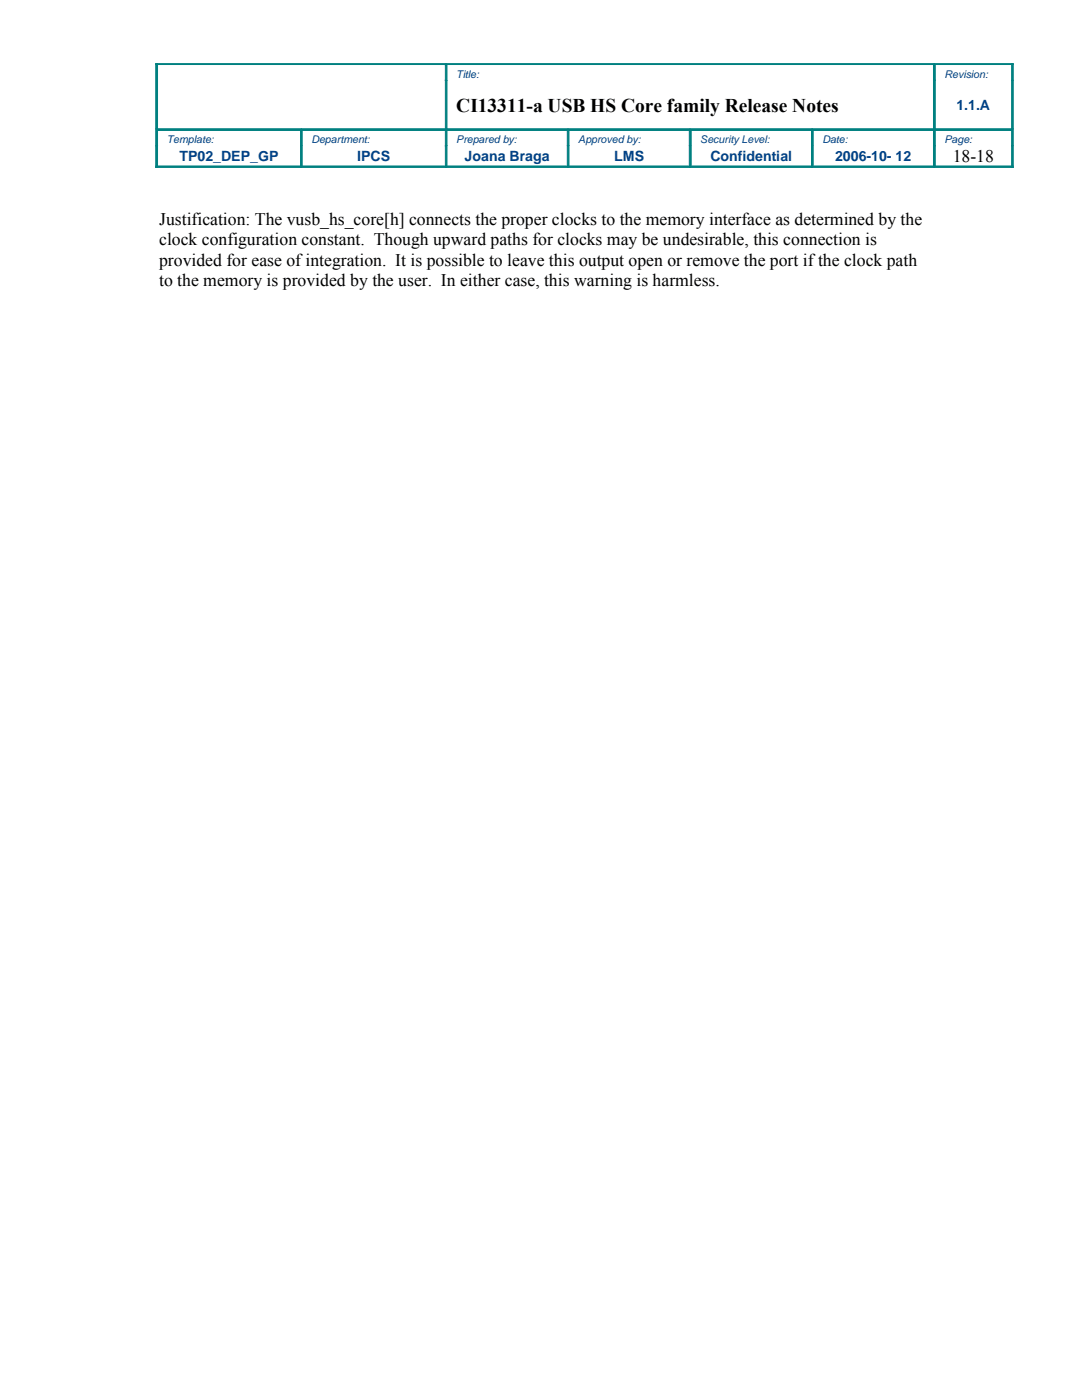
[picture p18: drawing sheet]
<svg xmlns="http://www.w3.org/2000/svg" width="216mm" height="279mm" viewBox="0 0 216 279" stroke-linecap="round" stroke-linejoin="round" font-family="sans-serif">
<defs><g id="words">
<text font-size="3.9" x="91.1" y="22.3">CI13311-a USB HS Core family Release Notes</text>
<g font-size="3.5">
<text x="190.1" y="32.3">18-18</text>
<text x="31.7" y="44.9">Justification: The vusb_hs_core[h] connects the proper clocks to the memory interface as determined by the</text>
<text x="31.7" y="48.9">clock configuration constant. Though upward paths for clocks may be undesirable, this connection is</text>
<text x="31.7" y="53">provided for ease ofintegration. It is possible to leave this output open or remove the port ifthe clock path</text>
<text x="31.7" y="57.1">to the memory is provided by the user. In either case, this warning is harmless.</text>
</g>
<g font-size="2.8" fill="#004186">
<text x="190.9" y="21.9">1.1.A</text>
<text x="35.8" y="32.1">TP02_DEP_GP</text>
<text x="71.3" y="32.1">IPCS</text>
<text x="92.7" y="32.1">Joana Braga</text>
<text x="122.6" y="32.1">LMS</text>
<text x="141.7" y="32.1">Confidential</text>
<text x="166.7" y="32.1">2006-10- 12</text>
</g>
<g font-size="2.1" fill="#004186">
<text x="91.1" y="15.6">Title:</text>
<text x="188.5" y="15.6">Revision:</text>
<text x="33.3" y="28.6">Template:</text>
<text x="62.2" y="28.6">Department:</text>
<text x="91.1" y="28.6">Prepared by:</text>
<text x="115.4" y="28.6">Approved by:</text>
<text x="139.7" y="28.6">Security Level:</text>
<text x="164.1" y="28.6">Date:</text>
<text x="188.5" y="28.6">Page:</text>
</g>
</g></defs>
<g fill="#008080" stroke="#008080" stroke-width=".2">
<path d="M186.4 12.7h15.8v.2h-15.8z" fill-rule="evenodd"/>
<path d="M31.1 12.7h57.9v.2h-57.9z" fill-rule="evenodd"/>
<path d="M89 12.7h97.4v.2h-97.4z" fill-rule="evenodd"/>
<path d="M186.4 25.7h15.4v.3h-15.4z" fill-rule="evenodd"/>
<path d="M60.1 25.7h28.9v.3h-28.9z" fill-rule="evenodd"/>
<path d="M162.1 25.7h24.3v.3h-24.3z" fill-rule="evenodd"/>
<path d="M31.4 25.7h28.7v.3h-28.7z" fill-rule="evenodd"/>
<path d="M89 25.7h24.3v.3h-24.3z" fill-rule="evenodd"/>
<path d="M113.3 25.7h24.4v.3h-24.4z" fill-rule="evenodd"/>
<path d="M137.7 25.7h24.4v.3h-24.4z" fill-rule="evenodd"/>
<path d="M186.4 33.1h15.8v.4h-15.8z" fill-rule="evenodd"/>
<path d="M31.1 33.1h29v.4h-29z" fill-rule="evenodd"/>
<path d="M60.1 33.1h28.9v.4h-28.9z" fill-rule="evenodd"/>
<path d="M89 33.1h24.3v.4h-24.3z" fill-rule="evenodd"/>
<path d="M113.3 33.1h24.4v.4h-24.4z" fill-rule="evenodd"/>
<path d="M137.7 33.1h24.4v.4h-24.4z" fill-rule="evenodd"/>
<path d="M162.1 33.1h24.3v.4h-24.3z" fill-rule="evenodd"/>
<path d="M31.1 29.1h.3v4.4h-.3z" fill-rule="evenodd"/>
<path d="M31.1 12.7h.3v13h-.3z" fill-rule="evenodd"/>
<path d="M31.1 25.7h.3v3.4h-.3z" fill-rule="evenodd"/>
<path d="M60 26.1h.3v3h-.3z" fill-rule="evenodd"/>
<path d="M60 29.1h.3v4h-.3z" fill-rule="evenodd"/>
<path d="M88.9 16.1h.3v9.6h-.3z" fill-rule="evenodd"/>
<path d="M88.9 13.1h.3v3h-.3z" fill-rule="evenodd"/>
<path d="M88.9 25.7h.3v3.4h-.3z" fill-rule="evenodd"/>
<path d="M88.9 29.1h.3v4h-.3z" fill-rule="evenodd"/>
<path d="M113.2 26.1h.3v3h-.3z" fill-rule="evenodd"/>
<path d="M113.2 29.1h.3v4h-.3z" fill-rule="evenodd"/>
<path d="M137.5 26.1h.4v3h-.4z" fill-rule="evenodd"/>
<path d="M137.5 29.1h.4v4h-.4z" fill-rule="evenodd"/>
<path d="M161.9 26.1h.3v3h-.3z" fill-rule="evenodd"/>
<path d="M161.9 29.1h.3v4h-.3z" fill-rule="evenodd"/>
<path d="M186.3 13.1h.3v3h-.3z" fill-rule="evenodd"/>
<path d="M186.3 16.1h.3v9.6h-.3z" fill-rule="evenodd"/>
<path d="M186.3 25.7h.3v3.4h-.3z" fill-rule="evenodd"/>
<path d="M186.3 29.1h.3v4h-.3z" fill-rule="evenodd"/>
<path d="M201.9 29.1h.3v4.4h-.3z" fill-rule="evenodd"/>
<path d="M201.9 16.1h.3v9.6h-.3z" fill-rule="evenodd"/>
<path d="M201.9 12.7h.3v3.4h-.3z" fill-rule="evenodd"/>
<path d="M201.9 25.7h.3v3.4h-.3z" fill-rule="evenodd"/>
</g>
<use href="#words"/>
</svg>
